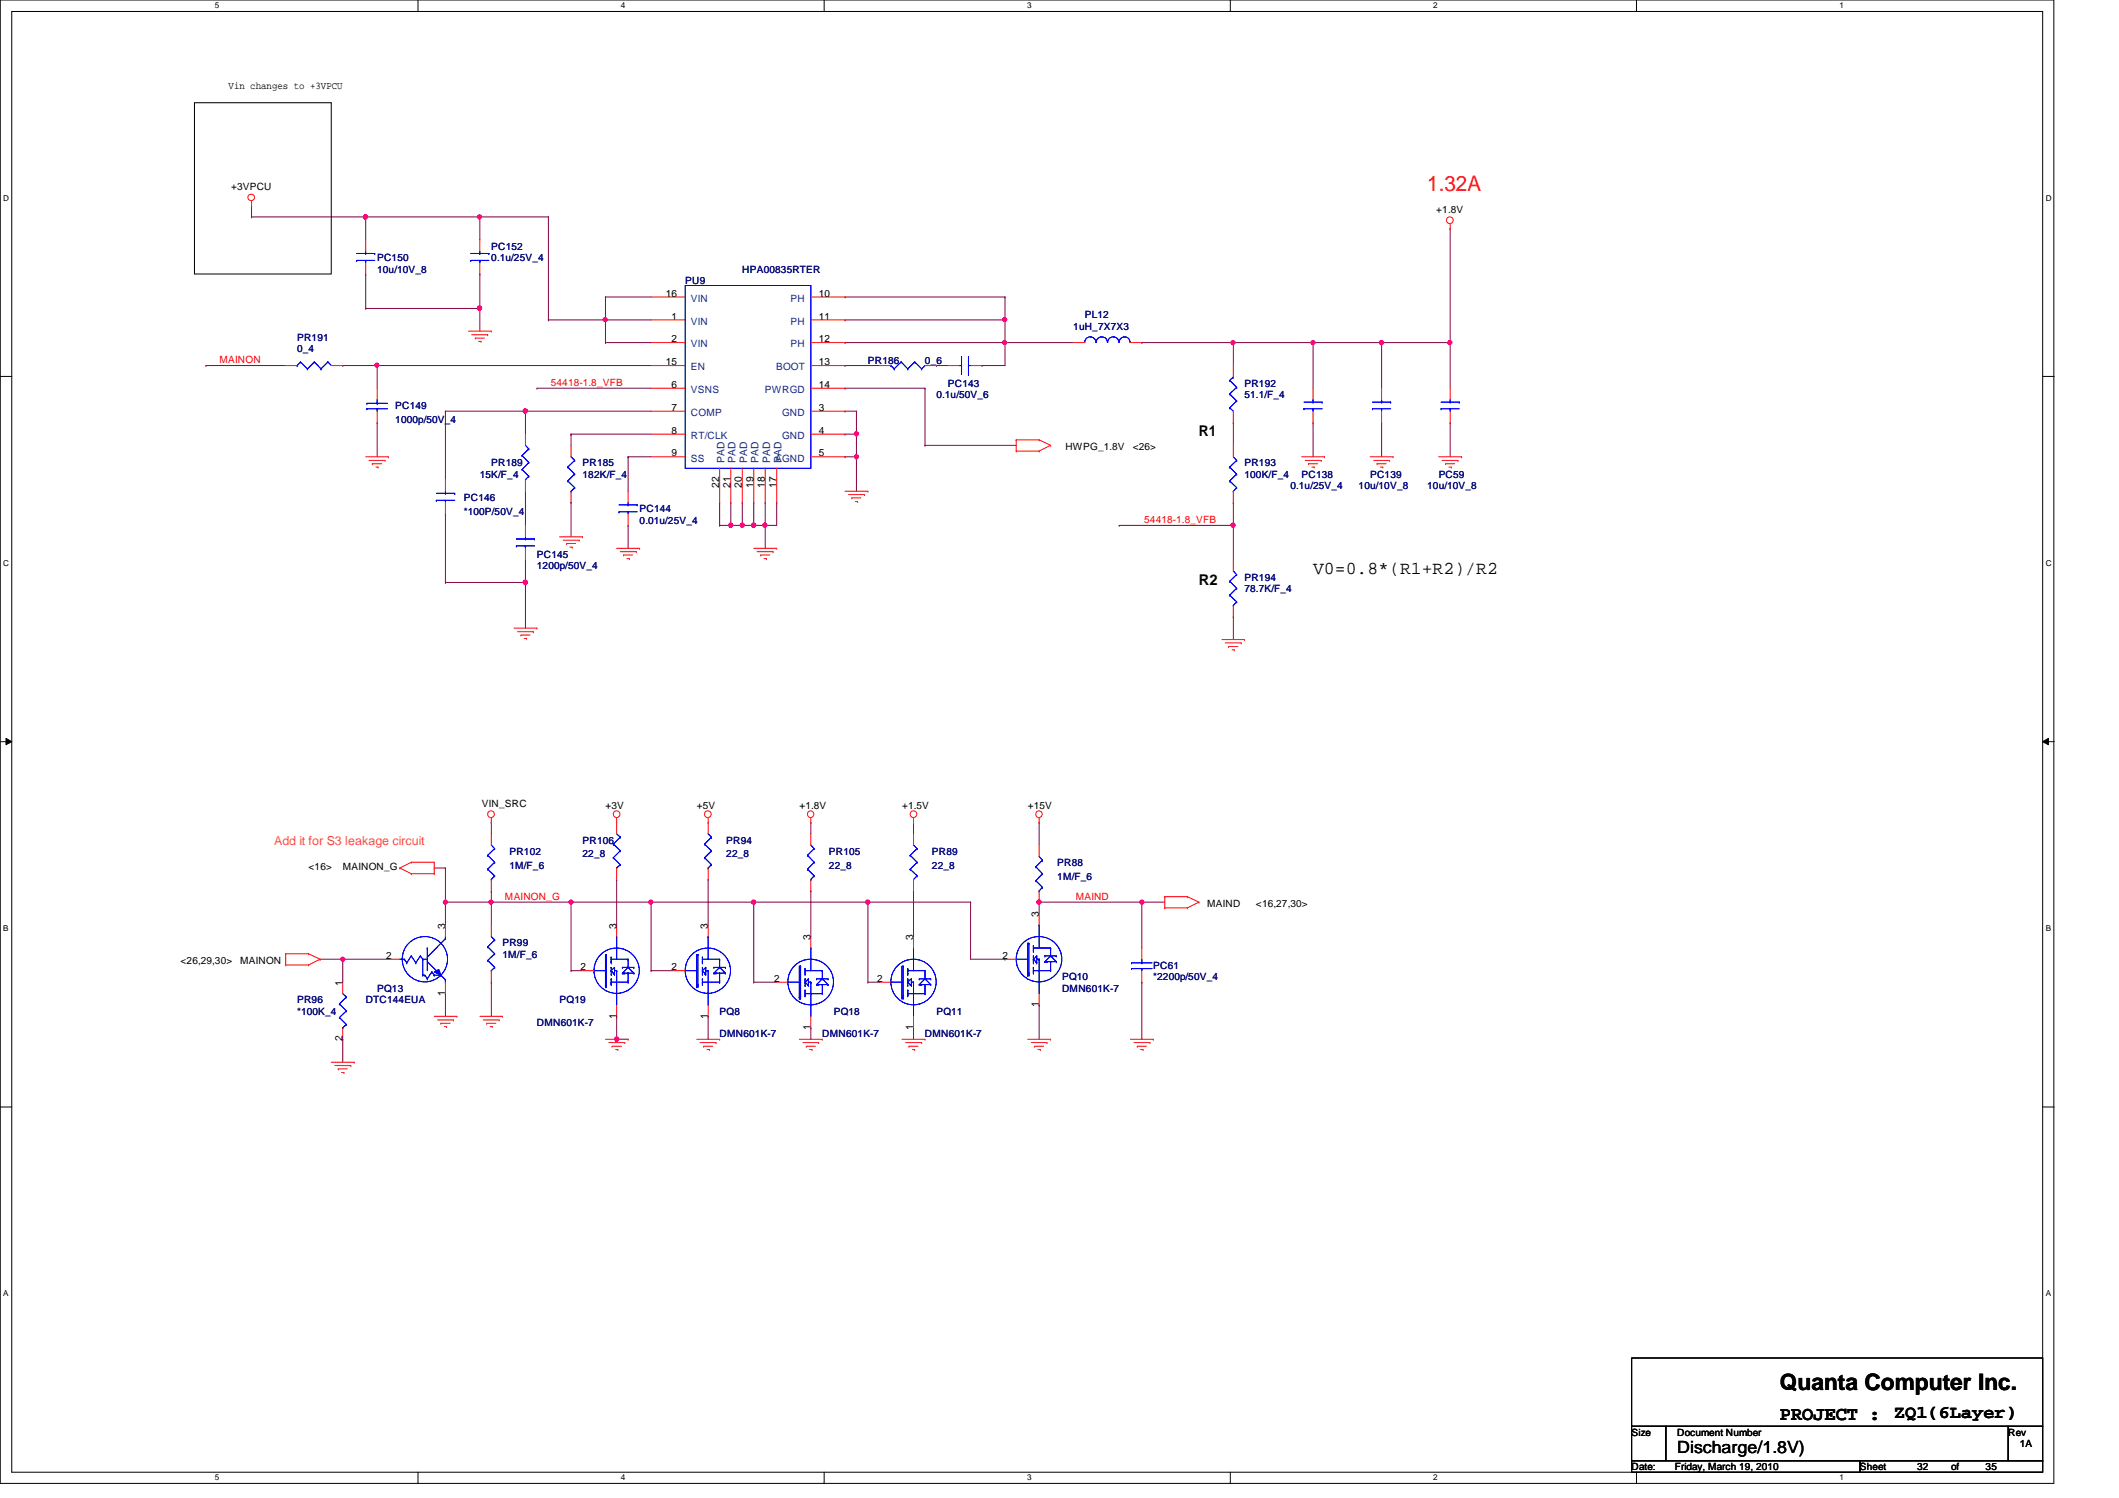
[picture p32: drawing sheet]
<svg xmlns="http://www.w3.org/2000/svg" width="297mm" height="210mm" viewBox="0 0 297 210" stroke-linecap="round" stroke-linejoin="round" font-family="sans-serif">
<defs><g id="words">
<text font-size="3.2" x="249.5" y="194.8">Quanta Computer Inc.</text>
<text font-size="3" fill="#f00" x="200.1" y="26.7">1.32A</text>
<text font-size="2.7" x="249.5" y="199">PROJECT :</text>
<g font-size="2.5">
<text x="184.1" y="80.5">V0=0.8*(R1+R2)/R2</text>
<text x="265.5" y="198.8">ZQ1(6Layer)</text>
</g>
<text font-size="2.4" x="235.1" y="203.7">Discharge/1.8V)</text>
<g font-size="2.1">
<text x="168.1" y="61.1">R1</text>
<text x="168.1" y="81.9">R2</text>
</g>
<text font-size="1.7" fill="#ff8000" x="38.4" y="118.4">Add it for S3 leakage circuit</text>
<g font-size="1.4">
<text x="32" y="12.4">Vin changes to +3VPCU</text>
<text x="32.4" y="26.6">+3VPCU</text>
<text x="201.3" y="29.8">+1.8V</text>
<text x="93.3" y="41.6">16</text>
<text x="114.8" y="41.6">10</text>
<text x="94.1" y="48">2</text>
<text x="94.1" y="44.8">1</text>
<text x="114.8" y="44.8">11</text>
<text x="114.8" y="48">12</text>
<text x="93.3" y="51.2">15</text>
<text x="114.8" y="51.2">13</text>
<text x="94.1" y="54.4">6</text>
<text x="94.1" y="57.6">7</text>
<text x="114.8" y="54.4">14</text>
<text x="114.8" y="57.6">3</text>
<text x="94.1" y="60.8">8</text>
<text x="94.1" y="64">9</text>
<text x="114.8" y="60.8">4</text>
<text x="114.8" y="64">5</text>
<text x="149.3" y="63">HWPG_1.8V</text>
<text x="158.8" y="63">&lt;26&gt;</text>
<text x="100.8" y="68.3" transform="rotate(-90 100.8 68.3)">22</text>
<text x="102.4" y="68.3" transform="rotate(-90 102.4 68.3)">21</text>
<text x="104" y="68.3" transform="rotate(-90 104 68.3)">20</text>
<text x="105.6" y="68.3" transform="rotate(-90 105.6 68.3)">19</text>
<text x="107.2" y="68.3" transform="rotate(-90 107.2 68.3)">18</text>
<text x="108.8" y="68.3" transform="rotate(-90 108.8 68.3)">17</text>
<text x="67.6" y="113.1">VIN_SRC</text>
<text x="84.9" y="113.4">+3V</text>
<text x="97.7" y="113.4">+5V</text>
<text x="112.1" y="113.4">+1.8V</text>
<text x="126.4" y="113.4">+1.5V</text>
<text x="144.1" y="113.4">+15V</text>
<text x="43.3" y="121.9">&lt;16&gt;</text>
<text x="48" y="121.9">MAINON_G</text>
<text x="62.4" y="130.1" transform="rotate(-90 62.4 130.1)">3</text>
<text x="86.4" y="130.1" transform="rotate(-90 86.4 130.1)">3</text>
<text x="99.2" y="130.1" transform="rotate(-90 99.2 130.1)">3</text>
<text x="113.6" y="131.7" transform="rotate(-90 113.6 131.7)">3</text>
<text x="128" y="131.7" transform="rotate(-90 128 131.7)">3</text>
<text x="145.6" y="128.5" transform="rotate(-90 145.6 128.5)">3</text>
<text x="169.2" y="127.1">MAIND</text>
<text x="176.1" y="127.1">&lt;16,27,30&gt;</text>
<text x="25.3" y="135.1">&lt;26,29,30&gt;</text>
<text x="33.7" y="135.1">MAINON</text>
<text x="54.1" y="134.4">2</text>
<text x="81.4" y="136">2</text>
<text x="94.1" y="136">2</text>
<text x="108.5" y="137.6">2</text>
<text x="123" y="137.6">2</text>
<text x="140.5" y="134.4">2</text>
<text x="48" y="138.1" transform="rotate(-90 48 138.1)">1</text>
<text x="62.4" y="139.5" transform="rotate(-90 62.4 139.5)">1</text>
<text x="86.4" y="142.7" transform="rotate(-90 86.4 142.7)">1</text>
<text x="99.2" y="142.7" transform="rotate(-90 99.2 142.7)">1</text>
<text x="145.6" y="141.1" transform="rotate(-90 145.6 141.1)">1</text>
<text x="48" y="145.9" transform="rotate(-90 48 145.9)">2</text>
<text x="113.6" y="144.3" transform="rotate(-90 113.6 144.3)">1</text>
<text x="128" y="144.3" transform="rotate(-90 128 144.3)">1</text>
<text x="228.7" y="201.2">Size</text>
<text x="235.1" y="201.2">Document Number</text>
<text x="281.5" y="201.2">Rev</text>
<text x="283.1" y="202.8">1A</text>
<text x="228.7" y="206">Date:</text>
<text x="234.8" y="206">Friday, March 19, 2010</text>
<text x="260.7" y="206">Sheet</text>
<text x="268.7" y="206">32</text>
<text x="273.5" y="206">of</text>
<text x="278.3" y="206">35</text>
</g>
<g font-size="1.4" fill="#000080">
<text x="68.9" y="35">PC152</text>
<text x="52.9" y="36.6">PC150</text>
<text x="52.9" y="38.2">10u/10V_8</text>
<text x="68.9" y="36.6">0.1u/25V_4</text>
<text x="96.1" y="39.8">PU9</text>
<text x="104.1" y="38.2">HPA00835RTER</text>
<text x="41.7" y="47.8">PR191</text>
<text x="150.4" y="46.2">1uH_7X7X3</text>
<text x="152.1" y="44.6">PL12</text>
<text x="41.7" y="49.4">0_4</text>
<text x="121.7" y="51">PR186</text>
<text x="129.7" y="51">0_6</text>
<text x="55.4" y="57.4">PC149</text>
<text x="55.4" y="59.3">1000p/50V_4</text>
<text x="131.3" y="55.8">0.1u/50V_6</text>
<text x="132.9" y="54.2">PC143</text>
<text x="174.5" y="54.2">PR192</text>
<text x="174.5" y="55.8">51.1/F_4</text>
<text x="68.9" y="65.4">PR189</text>
<text x="81.7" y="65.4">PR185</text>
<text x="174.5" y="65.4">PR193</text>
<text x="65" y="70.2">PC146</text>
<text x="67.3" y="67">15K/F_4</text>
<text x="81.7" y="67">182K/F_4</text>
<text x="89.7" y="71.8">PC144</text>
<text x="174.5" y="67">100K/F_4</text>
<text x="180.9" y="68.6">0.1u/25V_4</text>
<text x="182.5" y="67">PC138</text>
<text x="190.5" y="68.6">10u/10V_8</text>
<text x="192.1" y="67">PC139</text>
<text x="200.1" y="68.6">10u/10V_8</text>
<text x="201.7" y="67">PC59</text>
<text x="65" y="72.1">*100P/50V_4</text>
<text x="89.7" y="73.4">0.01u/25V_4</text>
<text x="75.3" y="78.2">PC145</text>
<text x="75.3" y="79.8">1200p/50V_4</text>
<text x="174.5" y="81.4">PR194</text>
<text x="174.5" y="83">78.7K/F_4</text>
<text x="71.4" y="119.8">PR102</text>
<text x="81.7" y="118.2">PR106</text>
<text x="101.8" y="118.2">PR94</text>
<text x="116.2" y="119.8">PR105</text>
<text x="130.6" y="119.8">PR89</text>
<text x="71.4" y="121.7">1M/F_6</text>
<text x="81.7" y="120.1">22_8</text>
<text x="101.8" y="120.1">22_8</text>
<text x="116.2" y="121.7">22_8</text>
<text x="130.6" y="121.7">22_8</text>
<text x="148.2" y="121.4">PR88</text>
<text x="148.2" y="123.3">1M/F_6</text>
<text x="70.4" y="132.6">PR99</text>
<text x="70.4" y="134.2">1M/F_6</text>
<text x="148.9" y="137.4">PQ10</text>
<text x="161.7" y="135.8">PC61</text>
<text x="161.7" y="137.4">*2200p/50V_4</text>
<text x="41.7" y="140.6">PR96</text>
<text x="41.7" y="142.2">*100K_4</text>
<text x="51.3" y="140.6">DTC144EUA</text>
<text x="52.9" y="139">PQ13</text>
<text x="75.3" y="143.8">DMN601K-7</text>
<text x="78.4" y="140.6">PQ19</text>
<text x="100.9" y="142.2">PQ8</text>
<text x="116.9" y="142.2">PQ18</text>
<text x="131.3" y="142.2">PQ11</text>
<text x="148.9" y="139">DMN601K-7</text>
<text x="100.9" y="145.4">DMN601K-7</text>
<text x="115.3" y="145.4">DMN601K-7</text>
<text x="129.7" y="145.4">DMN601K-7</text>
</g>
<g font-size="1.4" fill="#004080">
<text x="96.9" y="42.3">VIN</text>
<text x="96.9" y="45.5">VIN</text>
<text x="110.8" y="45.5">PH</text>
<text x="110.8" y="42.3">PH</text>
<text x="96.9" y="48.7">VIN</text>
<text x="96.9" y="51.9">EN</text>
<text x="108.8" y="51.9">BOOT</text>
<text x="110.8" y="48.7">PH</text>
<text x="96.9" y="55.1">VSNS</text>
<text x="96.9" y="58.3">COMP</text>
<text x="107.2" y="55.1">PWRGD</text>
<text x="109.6" y="58.3">GND</text>
<text x="96.9" y="61.5">RT/CLK</text>
<text x="96.9" y="64.7">SS</text>
<text x="101.6" y="64.8" transform="rotate(-90 101.6 64.8)">PAD</text>
<text x="103.1" y="64.8" transform="rotate(-90 103.1 64.8)">PAD</text>
<text x="104.7" y="64.8" transform="rotate(-90 104.7 64.8)">PAD</text>
<text x="106.3" y="64.8" transform="rotate(-90 106.3 64.8)">PAD</text>
<text x="107.9" y="64.8" transform="rotate(-90 107.9 64.8)">PAD</text>
<text x="108.7" y="64.7">AGND</text>
<text x="109.6" y="64.8" transform="rotate(-90 109.6 64.8)">PAD</text>
<text x="109.6" y="61.5">GND</text>
</g>
<g font-size="1.4" fill="#f00">
<text x="30.8" y="50.9">MAINON</text>
<text x="77.2" y="54.1">54418-1.8_VFB</text>
<text x="160.4" y="73.3">54418-1.8_VFB</text>
<text x="70.8" y="126.1">MAINON_G</text>
<text x="150.8" y="126.1">MAIND</text>
</g>
<g font-size="1.1">
<text x="30.1" y="1.1">5</text>
<text x="87" y="1.1">4</text>
<text x="144" y="1.1">3</text>
<text x="200.9" y="1.1">2</text>
<text x="257.8" y="1.1">1</text>
<text x=".5" y="28.2">D</text>
<text x="286.8" y="28.2">D</text>
<text x=".5" y="79.3">C</text>
<text x="286.8" y="79.3">C</text>
<text x=".5" y="130.5">B</text>
<text x="286.8" y="130.5">B</text>
<text x=".5" y="181.7">A</text>
<text x="286.8" y="181.7">A</text>
<text x="30.1" y="207.4">5</text>
<text x="87" y="207.4">4</text>
<text x="144" y="207.4">3</text>
<text x="200.9" y="207.4">2</text>
<text x="257.8" y="207.4">1</text>
</g>
</g></defs>
<path d="M0 0h287.9v207.9h-287.9zM1.6 1.6h284.7v204.7h-284.7z" fill="none" stroke="#000" stroke-width=".14"/>
<g fill="#fff">
<path d="M30.1 .2h.6v1.2h-.6z"/>
<path d="M30.1 206.5h.6v1.1h-.6z"/>
</g>
<path d="M58.6 0v1.6M58.6 206.3v1.6" fill="none" stroke="#000" stroke-width=".14"/>
<g fill="#fff">
<path d="M87 .2h.6v1.2h-.6z"/>
<path d="M87 206.5h.6v1.1h-.6z"/>
</g>
<path d="M115.5 0v1.6M115.5 206.3v1.6" fill="none" stroke="#000" stroke-width=".14"/>
<g fill="#fff">
<path d="M144 .2h.6v1.2h-.6z"/>
<path d="M144 206.5h.6v1.1h-.6z"/>
</g>
<path d="M172.5 0v1.6M172.5 206.3v1.6" fill="none" stroke="#000" stroke-width=".14"/>
<g fill="#fff">
<path d="M200.9 .2h.6v1.2h-.6z"/>
<path d="M200.9 206.5h.6v1.1h-.6z"/>
</g>
<path d="M229.4 0v1.6M229.4 206.3v1.6" fill="none" stroke="#000" stroke-width=".14"/>
<g fill="#fff">
<path d="M257.8 .2h.6v1.2h-.6z"/>
<path d="M257.8 206.5h.6v1.1h-.6z"/>
<path d="M.5 27.2h.7v1.2h-.7z"/>
<path d="M286.8 27.2h.7v1.2h-.7z"/>
<path d="M.5 78.3h.7v1.2h-.7z"/>
<path d="M286.8 78.3h.7v1.2h-.7z"/>
</g>
<path d="M0 52.7h1.6M286.3 52.7h1.6" fill="none" stroke="#000" stroke-width=".14"/>
<g fill="#fff">
<path d="M.5 129.5h.7v1.2h-.7z"/>
<path d="M286.8 129.5h.7v1.2h-.7z"/>
</g>
<path d="M0 103.9h1.6M.8 103.5l.8 .4-.8 .5zM286.3 103.9l.8-.4v.9zM286.3 103.9h1.6" fill="none" stroke="#000" stroke-width=".14"/>
<path d="M.8 103.5l.8 .4-.8 .5zM286.3 103.9l.8-.4v.9z" fill="#000"/>
<g fill="#fff">
<path d="M.5 180.7h.7v1.2h-.7z"/>
<path d="M286.8 180.7h.7v1.2h-.7z"/>
</g>
<path d="M0 155.1h1.6M286.3 155.1h1.6" fill="none" stroke="#000" stroke-width=".14"/>
<path d="M86.4 142.4h.1M86.4 142.4v3.2" fill="none" stroke="#800040" stroke-width=".14"/>
<circle cx="86.4" cy="145.6" r=".31" fill="#f0f"/>
<circle cx="86.4" cy="145.6" r=".31" fill="none" stroke="#f0f" stroke-width=".14"/>
<path d="M80 126.4h.1M80 126.4v9.6M86.4 123.2h.1M86.4 123.2v6.4M91.3 136h.1M91.3 136h3.1M99.3 123.2h.1M99.3 123.2v6.4M99.3 142.4h.1M99.3 142.4v3.2" fill="none" stroke="#800040" stroke-width=".14"/>
<circle cx="80.1" cy="126.4" r=".3" fill="#f0f"/>
<circle cx="80.1" cy="126.4" r=".3" fill="none" stroke="#f0f" stroke-width=".14"/>
<path d="M68.9 126.4h.1M68.9 126.4h11.1" fill="none" stroke="#800040" stroke-width=".14"/>
<circle cx="68.8" cy="126.4" r=".3" fill="#f0f"/>
<circle cx="68.8" cy="126.4" r=".3" fill="none" stroke="#f0f" stroke-width=".14"/>
<path d="M80 126.4h.1M80 126.4h11.3M91.3 126.4h.1M91.3 126.4v9.6" fill="none" stroke="#800040" stroke-width=".14"/>
<circle cx="91.2" cy="126.4" r=".3" fill="#f0f"/>
<circle cx="91.2" cy="126.4" r=".3" fill="none" stroke="#f0f" stroke-width=".14"/>
<g fill="none" stroke="#800040" stroke-width=".14">
<path d="M68.9 115.2h.1M68.9 115.2v1.6M48 134.4h.1M48 134.4h6.4M62.4 126.4h.1M62.4 139.2h.1M62.4 126.4h6.5M62.4 126.4v3.2M62.4 139.2v3.2M68.9 124.8h.1M68.9 137.6h.1M68.9 126.4h.1"/>
<path d="M68.9 124.8v4.8M68.9 137.6v4.8"/>
</g>
<circle cx="62.4" cy="126.4" r=".3" fill="#f0f"/>
<circle cx="62.4" cy="126.4" r=".3" fill="none" stroke="#f0f" stroke-width=".14"/>
<path d="M128.1 115.2h.1M128.1 115.2v1.6M105.7 126.4h.1M105.7 126.4h16M121.7 137.6h.1M121.7 126.4h.1M121.7 137.6h1.6M121.7 126.4v11.2M128.1 144h.1M128.1 144v1.6" fill="none" stroke="#800040" stroke-width=".14"/>
<circle cx="105.6" cy="126.4" r=".31" fill="#f0f"/>
<circle cx="105.6" cy="126.4" r=".31" fill="none" stroke="#f0f" stroke-width=".14"/>
<path d="M48 134.4h.1M48 134.4v3.2M48 145.6h.1M48 145.6v3.2" fill="none" stroke="#800040" stroke-width=".14"/>
<circle cx="48" cy="134.4" r=".3" fill="#f0f"/>
<circle cx="48" cy="134.4" r=".3" fill="none" stroke="#f0f" stroke-width=".14"/>
<g fill="none" stroke="#800040" stroke-width=".14">
<path d="M145.7 115.2h.1M145.7 115.2v3.2M44.9 134.4h.1M44.9 134.4h3.1M145.7 126.4h.1M145.7 126.4v1.6M160.1 126.4h.1M160.1 137.6h.1M160.1 126.4h3.2M160.1 126.4v6.4M160.1 137.6v8M145.7 140.8h.1"/>
<path d="M145.7 140.8v4.8"/>
</g>
<circle cx="160.1" cy="126.4" r=".3" fill="#f0f"/>
<circle cx="160.1" cy="126.4" r=".3" fill="none" stroke="#f0f" stroke-width=".14"/>
<path d="M145.7 126.4h.1M145.7 126.4h14.4" fill="none" stroke="#800040" stroke-width=".14"/>
<circle cx="145.7" cy="126.4" r=".31" fill="#f0f"/>
<circle cx="145.7" cy="126.4" r=".31" fill="none" stroke="#f0f" stroke-width=".14"/>
<path d="M60.9 121.6h.1M60.9 121.6h1.5M121.7 126.4h.1M121.7 126.4h14.4M136.1 126.4h.1M136.1 126.4v8" fill="none" stroke="#800040" stroke-width=".14"/>
<circle cx="121.6" cy="126.4" r=".31" fill="#f0f"/>
<circle cx="121.6" cy="126.4" r=".31" fill="none" stroke="#f0f" stroke-width=".14"/>
<path d="M118.4 51.2h.1M118.4 44.8h.1M118.4 51.2h4.9M118.4 44.8h22.5M129.7 62.4h.1M129.7 62.4h12.7M62.4 121.6h.1M62.4 121.6v4.8" fill="none" stroke="#800040" stroke-width=".14"/>
<circle cx="140.8" cy="44.8" r=".3" fill="#f0f"/>
<circle cx="140.8" cy="44.8" r=".3" fill="none" stroke="#f0f" stroke-width=".14"/>
<path d="M140.9 44.8h.1M140.9 44.8v3.2M160.1 48h.1M160.1 48h12.8M172.9 59.2h.1M172.9 48h.1M172.9 48v3.2M172.9 59.2v3.2" fill="none" stroke="#800040" stroke-width=".14"/>
<circle cx="172.8" cy="48" r=".3" fill="#f0f"/>
<circle cx="172.8" cy="48" r=".3" fill="none" stroke="#f0f" stroke-width=".14"/>
<path d="M156.9 73.6h.1M156.9 73.6h16" fill="none" stroke="#800040" stroke-width=".14"/>
<circle cx="172.8" cy="73.6" r=".31" fill="#f0f"/>
<circle cx="172.8" cy="73.6" r=".31" fill="none" stroke="#f0f" stroke-width=".14"/>
<path d="M203.3 32h.1M203.3 32v16M51.3 43.2h.1M51.3 43.2h16M172.9 70.4h.1M172.9 70.4v3.2" fill="none" stroke="#800040" stroke-width=".14"/>
<circle cx="67.2" cy="43.2" r=".3" fill="#f0f"/>
<circle cx="67.2" cy="43.2" r=".3" fill="none" stroke="#f0f" stroke-width=".14"/>
<path d="M193.7 48h.1M193.7 48h9.6" fill="none" stroke="#800040" stroke-width=".14"/>
<circle cx="203.2" cy="48" r=".3" fill="#f0f"/>
<circle cx="203.2" cy="48" r=".3" fill="none" stroke="#f0f" stroke-width=".14"/>
<circle cx="193.7" cy="48" r=".31" fill="#f0f"/>
<circle cx="193.7" cy="48" r=".31" fill="none" stroke="#f0f" stroke-width=".14"/>
<path d="M62.4 57.6h.1M62.4 57.6h11.3M62.4 57.6v9.6M140.9 48h.1M140.9 48h9.5M62.4 72h.1M62.4 72v9.6M62.4 81.6h.1M62.4 81.6h11.3M73.7 81.6h.1M73.7 81.6v6.4" fill="none" stroke="#800040" stroke-width=".14"/>
<circle cx="73.6" cy="81.6" r=".32" fill="#f0f"/>
<circle cx="73.6" cy="81.6" r=".32" fill="none" stroke="#f0f" stroke-width=".14"/>
<path d="M129.7 54.4h.1M129.7 54.4v8M131.3 51.2h.1M131.3 51.2h1.6M137.7 51.2h.1M140.9 48h.1M140.9 48v3.2h-3.2M73.7 78.4h.1M73.7 78.4v3.2M120.1 64h.1M120.1 64v4.8" fill="none" stroke="#800040" stroke-width=".14"/>
<circle cx="120.1" cy="64" r=".3" fill="#f0f"/>
<circle cx="120.1" cy="64" r=".3" fill="none" stroke="#f0f" stroke-width=".14"/>
<path d="M118.4 57.6h.1M118.4 57.6h1.7M120.1 57.6h.1M120.1 57.6v6.4h-1.7M118.4 60.8h.1M118.4 64h.1M118.4 60.8h1.7M120.1 60.8h.1" fill="none" stroke="#800040" stroke-width=".14"/>
<circle cx="120.1" cy="60.8" r=".3" fill="#f0f"/>
<circle cx="120.1" cy="60.8" r=".3" fill="none" stroke="#f0f" stroke-width=".14"/>
<path d="M51.3 30.4h.1M51.3 30.4v3.2" fill="none" stroke="#800040" stroke-width=".14"/>
<circle cx="51.2" cy="30.4" r=".3" fill="#f0f"/>
<circle cx="51.2" cy="30.4" r=".3" fill="none" stroke="#f0f" stroke-width=".14"/>
<path d="M107.3 73.6h.1M107.3 73.6v3.2" fill="none" stroke="#800040" stroke-width=".14"/>
<circle cx="107.2" cy="73.6" r=".31" fill="#f0f"/>
<circle cx="107.2" cy="73.6" r=".31" fill="none" stroke="#f0f" stroke-width=".14"/>
<path d="M118.4 41.6h.1M118.4 48h.1M118.4 41.6h22.5M118.4 48h22.5" fill="none" stroke="#800040" stroke-width=".14"/>
<circle cx="140.8" cy="48" r=".3" fill="#f0f"/>
<circle cx="140.8" cy="48" r=".3" fill="none" stroke="#f0f" stroke-width=".14"/>
<g fill="none" stroke="#800040" stroke-width=".14">
<path d="M73.7 57.6h.1M73.7 57.6h17.6M75.3 54.4h.1M75.3 54.4h16M118.4 54.4h.1M118.4 54.4h11.3M73.7 68.8h.1M73.7 68.8v4.8M80 60.8h.1M80 70.4h.1M80 60.8h11.3M80 60.8v1.6"/>
<path d="M80 70.4v4.8M88 73.6h.1M88 64h.1M88 64v4.8M88 73.6v3.2M88 64h3.3"/>
</g>
<circle cx="73.6" cy="57.6" r=".32" fill="#f0f"/>
<circle cx="73.6" cy="57.6" r=".32" fill="none" stroke="#f0f" stroke-width=".14"/>
<path d="M52.9 51.2h.1M52.9 51.2h38.4M73.7 57.6h.1M73.7 57.6v3.2" fill="none" stroke="#800040" stroke-width=".14"/>
<circle cx="52.8" cy="51.2" r=".3" fill="#f0f"/>
<circle cx="52.8" cy="51.2" r=".3" fill="none" stroke="#f0f" stroke-width=".14"/>
<path d="M67.3 30.4h.1M67.3 30.4h9.6M67.3 43.2h.1M67.3 43.2v3.2" fill="none" stroke="#800040" stroke-width=".14"/>
<circle cx="67.2" cy="43.2" r=".3" fill="#f0f"/>
<circle cx="67.2" cy="43.2" r=".3" fill="none" stroke="#f0f" stroke-width=".14"/>
<path d="M51.3 38.4h.1M51.3 30.4h.1M51.3 38.4v4.8M51.3 30.4h16M67.3 30.4h.1M67.3 30.4v3.2" fill="none" stroke="#800040" stroke-width=".14"/>
<circle cx="67.2" cy="30.4" r=".3" fill="#f0f"/>
<circle cx="67.2" cy="30.4" r=".3" fill="none" stroke="#f0f" stroke-width=".14"/>
<path d="M67.3 38.4h.1M67.3 38.4v4.8M84.9 44.8h.1M84.9 44.8h6.4" fill="none" stroke="#800040" stroke-width=".14"/>
<circle cx="84.8" cy="44.8" r=".3" fill="#f0f"/>
<circle cx="84.8" cy="44.8" r=".3" fill="none" stroke="#f0f" stroke-width=".14"/>
<g fill="none" stroke="#800040" stroke-width=".14">
<path d="M35.3 28.8h.1M35.3 28.8v1.6M76.9 30.4h.1M76.9 30.4v14.4M28.9 51.2h.1M28.9 51.2h11.1M48 51.2h.1M48 51.2h4.9M52.9 59.2h.1M52.9 51.2h.1M52.9 51.2v3.2M52.9 59.2v4.8"/>
<path d="M76.9 44.8h.1M76.9 44.8h8M84.9 48h.1M84.9 44.8h.1M84.9 41.6h.1M84.9 48h6.4M84.9 41.6v6.4M84.9 41.6h6.4M184.1 59.2h.1M184.1 48h.1M184.1 48h9.6M184.1 59.2v4.8"/>
<path d="M193.7 59.2h.1M193.7 48h.1M193.7 48v6.4M193.7 59.2v4.8M203.3 59.2h.1M203.3 48h.1M203.3 48v6.4M203.3 59.2v4.8M172.9 73.6h.1M172.9 73.6v4.8M172.9 86.4h.1M172.9 86.4v3.2"/>
</g>
<circle cx="184.1" cy="48" r=".3" fill="#f0f"/>
<circle cx="184.1" cy="48" r=".3" fill="none" stroke="#f0f" stroke-width=".14"/>
<path d="M35.3 30.4h.1M35.3 30.4h16M172.9 48h.1M172.9 48h11.2M184.1 48h.1M184.1 48v6.4" fill="none" stroke="#800040" stroke-width=".14"/>
<circle cx="51.2" cy="30.4" r=".3" fill="#f0f"/>
<circle cx="51.2" cy="30.4" r=".3" fill="none" stroke="#f0f" stroke-width=".14"/>
<g fill="none" stroke="#800040" stroke-width=".14">
<path d="M140.9 41.6h.1M140.9 41.6v3.2M100.9 70.4h.1M100.9 70.4v3.2M102.4 70.4h.1M102.4 70.4v3.2M104.1 70.4h.1M104.1 70.4v3.2M108.9 70.4h.1M108.9 70.4v3.2M113.7 115.2h.1M113.7 115.2v1.6"/>
<path d="M80 136h.1M80 136h1.7M91.3 126.4h.1M91.3 126.4h14.4M105.7 137.6h.1M105.7 126.4h.1M105.7 137.6h3.2M105.7 126.4v11.2M113.7 124.8h.1M113.7 124.8v6.4M128.1 124.8h.1M128.1 124.8v6.4"/>
<path d="M113.7 144h.1M113.7 144v1.6"/>
</g>
<circle cx="104" cy="73.6" r=".31" fill="#f0f"/>
<circle cx="104" cy="73.6" r=".31" fill="none" stroke="#f0f" stroke-width=".14"/>
<path d="M105.7 70.4h.1M105.7 70.4v3.2" fill="none" stroke="#800040" stroke-width=".14"/>
<circle cx="105.6" cy="73.6" r=".32" fill="#f0f"/>
<circle cx="105.6" cy="73.6" r=".32" fill="none" stroke="#f0f" stroke-width=".14"/>
<path d="M100.9 73.6h.1M100.9 73.6h8M102.4 73.6h.1M104.1 73.6h.1M105.7 73.6h.1M107.3 70.4h.1M107.3 73.6h.1M107.3 70.4v3.2" fill="none" stroke="#800040" stroke-width=".14"/>
<circle cx="102.4" cy="73.6" r=".31" fill="#f0f"/>
<circle cx="102.4" cy="73.6" r=".31" fill="none" stroke="#f0f" stroke-width=".14"/>
<path d="M136.1 134.4h4.8M140.9 134.4h.1M86.4 145.6h.1M86.4 145.6h1.6" fill="none" stroke="#800040" stroke-width=".14"/>
<g fill="none" stroke="#f00" stroke-width=".14">
<path d="M35.3 28.8h.1M35.3 28.2v.6M203.3 32h.1M203.3 31.4v.6M65.7 46.4h3.2M66.1 46.9h2.3M66.6 47.4h.1M66.6 47.4h1.3M67.1 47.8h.3M67.4 47.8h.1M68.4 46.9h.1M68.9 46.4h.1"/>
<path d="M91.3 54.4h4.8M91.3 41.6h4.8M91.3 48h4.8M91.3 51.2h4.8M91.3 44.8h4.8M91.3 57.6h4.8M113.7 54.4h4.7M113.7 41.6h4.7M113.7 48h4.7M113.7 51.2h4.7M113.7 44.8h4.7M113.7 57.6h4.7"/>
<path d="M123.3 51.2h1.6M129.7 51.2h1.6M184.1 54.4v1.6M184.1 57.6v1.6M51.3 64h3.1M51.7 64.5h2.3M52.2 65h.1M52.2 65h1.3M52.7 65.4h.3M53 65.4h.1M54 64.5h.1M54.4 64h.1"/>
<path d="M78.4 75.2h3.3M78.9 75.7h2.3M79.4 76.2h.1M79.4 76.2h1.3M79.9 76.7h.3M80.2 76.7h.1M81.2 75.7h.1M81.7 75.2h.1M86.4 76.8h3.3M86.9 77.3h2.3M87.4 77.8h.1M87.4 77.8h1.3"/>
<path d="M87.9 78.3h.3M88.2 78.3h.1M89.2 77.3h.1M89.7 76.8h.1M91.3 64h4.8M91.3 60.8h4.8M100.9 65.6v4.8M102.4 65.6v4.8M104.1 65.6v4.8M105.7 76.8h3.2M105.7 65.6v4.8M106.1 77.3h2.3"/>
<path d="M106.6 77.8h.1M106.6 77.8h1.3M107.1 78.3h.3M107.3 65.6v4.8M107.4 78.3h.1M108.4 77.3h.1M108.9 76.8h.1M108.9 65.6v4.8M113.7 64h4.7M113.7 60.8h4.7M118.4 68.8h3.3M119 69.3h2.2"/>
<path d="M119.4 69.8h.1M119.4 69.8h1.3M119.9 70.3h.3M120.2 70.3h.1M121.2 69.3h.1M121.7 68.8h.1M142.4 61.6h.1M142.4 63.2h.1M142.4 61.6h3.3M142.4 61.6v1.6M142.4 63.2h3.3M145.7 61.6h.1"/>
<path d="M145.7 63.2h.1M145.7 61.6l1.6 .8M147.3 62.4h.1M147.3 62.4l-1.6 .8M172.9 78.4v1.6M182.5 64h3.2M183 64.5h2.2M183.4 65h.1M183.4 65h1.3M183.9 65.4h.3M184.2 65.4h.1M185.2 64.5h.1"/>
<path d="M185.7 64h.1M192.1 64h3.2M192.6 64.5h2.2M193 65h.1M193 65h1.3M193.5 65.4h.3M193.8 65.4h.1M194.8 64.5h.1M195.3 64h.1M201.7 64h3.2M202.1 64.5h2.3M202.6 65h.1"/>
<path d="M202.6 65h1.3M203.1 65.4h.4M203.5 65.4h.1M204.4 64.5h.1M204.9 64h.1M72 88h3.3M72.6 88.5h2.2M73 89h.1M73 89h1.3M73.5 89.5h.3M73.8 89.5h.1M74.8 88.5h.1"/>
<path d="M75.3 88h.1M171.3 89.6h3.2M171.7 90.1h2.3M172.2 90.6h.1M172.2 90.6h1.3M172.7 91.1h.3M172.9 84.8v1.6M173 91.1h.1M174 90.1h.1M174.5 89.6h.1M68.9 115.2h.1M68.9 114.6v.6"/>
<path d="M86.4 115.2h.1M86.4 114.6v.6M99.3 115.2h.1M99.3 114.6v.6M113.7 115.2h.1M113.7 114.6v.6M128.1 115.2h.1M128.1 114.6v.6M145.7 115.2h.1M145.7 114.6v.6M40 135.2h.1M40 133.6h.1"/>
<path d="M40 133.6h3.3M40 135.2h3.3M40 133.6v1.6M43.3 133.6h.1M43.3 135.2h.1M43.3 133.6l1.6 .8M44.9 134.4h.1M44.9 134.4l-1.6 .8M56 121.6h.1M56 121.6l1.7 .8M57.7 120.8h.1M57.7 122.4h.1"/>
<path d="M57.7 120.8h3.2M57.7 120.8l-1.7 .8M57.7 122.4h3.2M60.9 122.4h.1M60.9 120.8h.1M60.9 120.8v1.6M94.4 136h1.7M99.3 129.6v1.6M108.9 137.6h1.5M113.7 131.2v1.6M163.3 127.2h.1M163.3 125.6h.1"/>
<path d="M163.3 125.6h3.2M163.3 127.2h3.2M163.3 125.6v1.6M166.5 125.6h.1M166.5 127.2h.1M166.5 125.6l1.6 .8M168.1 126.4h.1M168.1 126.4l-1.6 .8M46.4 148.8h3.3M46.9 149.3h2.3M47.4 149.8h.1M47.4 149.8h1.3"/>
<path d="M47.9 150.3h.3M48.2 150.3h.1M49.2 149.3h.1M49.7 148.8h.1M60.9 142.4h3.1M61.3 142.9h2.3M61.8 143.4h.1M61.8 143.4h1.3M62.3 143.8h.3M62.6 143.8h.1M63.6 142.9h.1M64 142.4h.1"/>
<path d="M67.3 142.4h3.1M67.7 142.9h2.3M68.2 143.4h.1M68.2 143.4h1.3M68.7 143.8h.3M69 143.8h.1M70 142.9h.1M70.4 142.4h.1M84.9 145.6h3.1M85.3 146.1h2.3M85.8 146.6h.1M85.8 146.6h1.3"/>
<path d="M86.3 147.1h.3M86.6 147.1h.1M87.6 146.1h.1M88 145.6h.1M97.7 145.6h3.2M98.1 146.1h2.3M98.6 146.6h.1M98.6 146.6h1.3M99.1 147.1h.3M99.3 140.8v1.6M99.4 147.1h.1M100.4 146.1h.1"/>
<path d="M100.9 145.6h.1M112.1 145.6h3.2M112.6 146.1h2.2M113 146.6h.1M113 146.6h1.3M113.5 147.1h.3M113.7 142.4v1.6M113.8 147.1h.1M114.8 146.1h.1M115.3 145.6h.1M126.4 145.6h3.3M127 146.1h2.2"/>
<path d="M127.4 146.6h.1M127.4 146.6h1.3M127.9 147.1h.3M128.2 147.1h.1M129.2 146.1h.1M129.7 145.6h.1M144.1 145.6h3.2M144.6 146.1h2.2M145 146.6h.1M145 146.6h1.3M145.5 147.1h.3M145.8 147.1h.1"/>
<path d="M146.8 146.1h.1M147.3 145.6h.1M158.5 145.6h3.2M159 146.1h2.2M159.4 146.6h.1M159.4 146.6h1.3M159.9 147.1h.3M160.2 147.1h.1M161.2 146.1h.1M161.7 145.6h.1"/>
<circle cx="35.2" cy="27.7" r=".46"/>
<circle cx="203.2" cy="30.9" r=".47"/>
<circle cx="68.8" cy="114.1" r=".47"/>
<circle cx="86.4" cy="114.1" r=".47"/>
<circle cx="99.2" cy="114.1" r=".47"/>
<circle cx="113.6" cy="114.1" r=".46"/>
<circle cx="128" cy="114.1" r=".47"/>
<circle cx="145.6" cy="114.1" r=".46"/>
</g>
<path d="M27.3 14.4h19.1v24h-19.1zM228.7 190.3h57.6v9.6h-57.6zM228.7 199.9h4.8v4.8h-4.8zM233.5 199.9h48v4.8h-48zM281.5 199.9h4.8v4.8h-4.8zM228.7 204.7h32v1.6h-32zM260.7 204.7h25.6v1.6h-25.6z" fill="none" stroke="#000" stroke-width=".14"/>
<g fill="none" stroke="#00f" stroke-width=".14">
<path d="M96.1 40h17.6v25.6h-17.6zM124.9 51.2h.1M124.9 51.2l.4 .5M125.3 51.7h.1M126.3 50.7h.1M126.3 50.7l1 1M126.3 50.7l-1 1M127.3 51.7h.1M128.2 50.7h.1M128.2 50.7l1 1M128.2 50.7l-.9 1M129.2 51.7h.1"/>
<path d="M129.7 51.2l-.5 .5M182.8 57.3h.1M182.8 56.3h2.5M182.8 57.3h2.5M184.1 57.3h.1M184.1 56.3h.1M184.1 56v.3M184.1 57.3v.3M185.3 56.3h.1M172.4 81.4h.1M172.4 83.4h.1M172.4 81.4l1 1"/>
<path d="M172.4 83.4l1 .9M172.9 84.8h.1M172.9 80l.5 .5M173.4 80.5h.1M173.4 82.4h.1M173.4 84.3h.1M173.4 80.5l-1 .9M173.4 82.4l-1 1M173.4 84.3l-.5 .5M96.1 136h1.6M97.7 138.1h.1M97.7 136h.1"/>
<path d="M97.7 138.3h.1M97.8 133.8h.1M97.8 138h.1M97.8 138.3h.1M97.8 133.8h-.1v4.5M97.8 133.8v4.5M98.5 134.4h.1M98.5 136h.1M98.5 135.6h.1M98.5 136.5h.1M98.5 137.2h.1M98.5 137.8h.1"/>
<path d="M98.5 134.1h.1M98.5 134.7h.1M98.5 134.9h.1M98.5 137.6h.1M98.5 138h.1M98.5 137.6h2.4M98.5 134.4h2.4M98.5 136l.3 .4M98.5 134.1v.8M98.5 135.6v.9M98.5 137.2v.8M98.8 136.4h.1"/>
<path d="M98.8 136.4l.1 .1M98.9 136.5h.1M98.9 135.6h.1M98.9 136h.1M98.9 136h.4M98.9 135.6l-.4 .4M98.9 135.6v.9M99.3 136h.1M99.3 131.2h.1M99.3 131.2v3.2M99.3 136v4.8M100.1 136.4h.1"/>
<path d="M100.1 135.6h.1M100.1 136.4h1.6M100.1 135.6h1.6M100.2 136.4h.1M100.4 136.4h.1M100.9 136.4h.1M100.9 134.4h.1M100.9 135.6h.1M100.9 137.6h.1M100.9 134.4v1.2M100.9 136.4v1.2M100.9 135.6l.8 .8"/>
<path d="M100.9 135.6l-.8 .8M101.7 136.4h.1M101.7 135.6h.1M110.4 137.6h1.7M112.1 139.7h.1M112.1 137.6h.1M112.1 139.9h.1M112.2 135.4h.1M112.2 139.5h.1M112.2 139.9h.1M112.2 135.4h-.1v4.5M112.2 135.4v4.5"/>
<path d="M112.9 136h.1M112.9 137.6h.1M112.9 137.2h.1M112.9 138.1h.1M112.9 138.7h.1M112.9 139.4h.1M112.9 135.7h.1M112.9 136.4h.1M112.9 136.5h.1M112.9 139.2h.1M112.9 139.5h.1M112.9 136h2.4"/>
<path d="M112.9 137.6l.4 .5M112.9 135.7v.8M112.9 137.2v.9M112.9 138.7v.8M112.9 139.2h2.4M113.2 138h.1M113.3 138.1h.1M113.3 137.2h.1M113.3 137.6h.1M113.3 137.6h.4M113.3 137.2l-.4 .4M113.3 137.2v.9"/>
<path d="M113.7 137.6h.1M113.7 132.8h.1M113.7 132.8v3.2M113.7 137.6v4.8M114.5 138h.1M114.5 137.2h.1M114.5 138h1.6M114.5 137.2h1.6M114.6 138h.1M114.8 138h.1M115.3 138h.1M115.3 136h.1"/>
<path d="M115.3 137.2h.1M115.3 139.2h.1M115.3 136v1.2M115.3 138v1.2M115.3 137.2l.8 .8M115.3 137.2l-.8 .8M116.1 138h.1M116.1 137.2h.1"/>
<circle cx="99.2" cy="136" r="3.2"/>
<circle cx="113.6" cy="137.6" r="3.2"/>
</g>
<path d="M60.9 136.2l.6-.4 .3 .9z" fill="#00f"/>
<g fill="none" stroke="#00f" stroke-width=".14">
<path d="M56 134.4h.7M56.7 134.4h.1M56.7 134.4l.3 .5M57 134.9h.1M57.7 133.9h.1M57.7 133.9l-.7 1M57.7 133.9l.6 1M58.3 134.9h.1M58.9 133.9h.1M58.9 133.9l-.6 1M58.9 133.9l.4 .5M59.3 134.4h.1"/>
<path d="M59.3 136.7h.1M59.3 134.4h.6M59.3 134.4v2.3M59.3 136.7h.3M59.6 136.7h.1M59.6 136.7l.3 .5M59.9 134.4h.1M59.9 132.8h.1M59.9 137.2h.1M59.9 132.8v3.2M59.9 134.7l1.3 1.3M60.5 136.2h.1"/>
<path d="M60.5 136.2l.4 .5M60.5 136.2l-.6 1M60.9 136.2l.6-.4 .3 .9zM60.9 136.7h.1M60.9 136.7h.9M61.2 136h.1M61.8 136.7h.1M61.8 136.7l.6 .6M62.4 137.6h.1M62.4 137.3h.1M62.4 131.5h.1M62.4 131.2h.1"/>
<path d="M62.4 131.2v.3M62.4 137.3v.3M62.4 131.5l-2.5 2.6"/>
<circle cx="59.6" cy="134.4" r="3.2"/>
</g>
<path d="M60.9 136.2l.6-.4 .3 .9z" fill="#00f"/>
<g fill="none" stroke="#00f" stroke-width=".14">
<path d="M50 36.5h.1M50 35.5h2.5M50 36.5h2.5M51.3 35.5h.1M51.3 36.5h.1M51.3 35.2v.3M51.3 36.5v.3M52.5 35.5h.1M66 36.5h.1M66 35.5h2.5M66 36.5h2.5M67.3 36.5h.1"/>
<path d="M67.3 35.5h.1M67.3 35.2v.3M67.3 36.5v.3M68.5 35.5h.1M41.7 51.2h.1M42.1 50.7h.1M42.1 50.7l1 1M42.1 50.7l-.4 .5M43.1 51.7h.1M44.1 50.7h.1M44.1 50.7l.9 1M44.1 50.7l-1 1"/>
<path d="M45 51.7h.1M46 50.7h.1M46 50.7l.4 .5M46 50.7l-1 1M51.4 56.5h.1M51.4 57.3h.1M51.4 56.5h2.9M51.4 57.3h2.9M52.9 57.3h.1M52.9 56.5h.1M52.9 56v.5M52.9 57.3v.3"/>
<path d="M134.4 51.2h.4M134.8 51.2h.1M134.8 50h.1M134.8 50v2.5M135.8 52.5h.1M135.8 51.2h.1M135.8 51.2h.3M135.8 50v2.5M152.1 48a.78 .78 0 0 1 .7-.8 .78 .78 0 0 1 .8 .8M153.7 48a.78 .78 0 0 1 .7-.8 .78 .78 0 0 1 .8 .8M155.3 48a.78 .78 0 0 1 .8-.8 .78 .78 0 0 1 .7 .8M156.9 48a.76 .76 0 0 1 .7-.8 .76 .76 0 0 1 .8 .8"/>
<path d="M172.4 57.1h.1M172.4 55.2h.1M172.4 53.3h.1M172.4 57.1l.5 .5M172.4 55.2l1 1M172.4 53.3l1 1M172.9 52.8h.1M172.9 52.8l-.5 .5M173.4 56.2h.1M173.4 54.3h.1M173.4 56.2l-1 .9M173.4 54.3l-1 .9"/>
<path d="M192.4 57.3h.1M192.4 57.3h2.5M192.4 56.3h2.5M193.7 56.3h.1M193.7 57.3h.1M193.7 56v.3M193.7 57.3v.3M194.9 56.3h.1M202 57.3h.1M202 57.3h2.6M202 56.3h2.6M203.3 56.3h.1"/>
<path d="M203.3 57.3h.1M203.3 56v.3M203.3 57.3v.3M204.6 56.3h.1M61.2 70.1h.1M61.2 69.1h2.6M61.2 70.1h2.6M62.4 70.1h.1M62.4 69.1h.1M62.4 68.8v.3M62.4 70.1v.3M63.8 69.1h.1"/>
<path d="M72.4 76.5h.1M72.4 76.5h2.5M72.4 75.5h2.5M73.2 63.8h.1M73.2 65.8h.1M73.2 63.8l.9 1M73.2 65.8l.9 .9M73.7 67.2h.1M73.7 75.5h.1M73.7 76.5h.1M73.7 62.4l.4 .5M73.7 75.2v.3"/>
<path d="M73.7 76.5v.3M74.1 62.9h.1M74.1 64.8h.1M74.1 66.7h.1M74.1 62.9l-.9 .9M74.1 64.8l-.9 1M74.1 66.7l-.4 .5M74.9 75.5h.1M79.6 65.4h.1M79.6 67.4h.1M79.6 65.4l1 1M79.6 67.4l1 .9"/>
<path d="M80 68.8h.1M80 64l.6 .5M80.6 64.5h.1M80.6 66.4h.1M80.6 68.3h.1M80.6 64.5l-1 .9M80.6 66.4l-1 1M80.6 68.3l-.6 .5M86.8 71.7h.1M86.8 71.7h2.5M86.8 70.7h2.5M88 70.7h.1"/>
<path d="M88 71.7h.1M88 70.4v.3M88 71.7v.3M89.3 70.7h.1M172.4 65.4h.1M172.4 67.4h.1M172.4 65.4l1 1M172.4 67.4l1 .9M172.9 68.8h.1M172.9 64l.5 .5M173.4 64.5h.1M173.4 66.4h.1"/>
<path d="M173.4 68.3h.1M173.4 64.5l-1 .9M173.4 66.4l-1 1M173.4 68.3l-.5 .5M68.4 119.8h.1M68.4 119.8l.9 1M68.9 118.4l.4 .5M69.3 118.9h.1M69.3 118.9l-.9 .9M86 118.3h.1M86 118.3l.9 .9M86.4 116.8l.5 .5"/>
<path d="M86.9 117.3h.1M86.9 119.2h.1M86.9 117.3l-.9 1M86.9 119.2l-.9 1M98.8 118.3h.1M98.8 118.3l.9 .9M99.3 116.8l.4 .5M99.7 117.3h.1M99.7 119.2h.1M99.7 117.3l-.9 1M99.7 119.2l-.9 1M113.2 119.8h.1"/>
<path d="M113.2 119.8l.9 1M113.7 118.4l.4 .5M114.1 118.9h.1M114.1 118.9l-.9 .9M127.6 119.8h.1M127.6 119.8l1 1M128.1 118.4l.5 .5M128.6 118.9h.1M128.6 118.9l-1 .9M48 139.2l.6 .5M48.6 139.7h.1M48.6 139.7l-1 1"/>
<path d="M56 134.4h.7M56.7 134.4h.1M56.7 134.4l.3 .5M57 134.9h.1M57.7 133.9h.1M57.7 133.9l-.7 1M57.7 133.9l.6 1M58.3 134.9h.1M58.9 133.9h.1M58.9 133.9l-.6 1M58.9 133.9l.4 .5M59.3 134.4h.1"/>
<path d="M59.3 136.7h.1M59.3 134.4h.6M59.3 134.4v2.3M59.3 136.7h.3M59.6 136.7h.1M59.6 136.7l.3 .5M59.9 134.4h.1M59.9 132.8h.1M59.9 137.2h.1M59.9 132.8v3.2M59.9 134.7l1.3 1.3M60.5 136.2h.1"/>
<path d="M60.5 136.2l.4 .5M60.5 136.2l-.6 1M60.9 136.2l.6-.4 .3 .9zM60.9 136.7h.1M60.9 136.7h.9M61.2 136h.1M61.8 136.7h.1M61.8 136.7l.6 .6M62.4 137.6h.1M62.4 137.3h.1M62.4 131.5h.1M62.4 131.2h.1"/>
<path d="M62.4 131.2v.3M62.4 137.3v.3M62.4 131.5l-2.5 2.6M68.4 132.7h.1M68.4 134.6h.1M68.4 121.8h.1M68.4 132.7l.9 .9M68.4 134.6l.9 1M68.4 121.8l.9 .9M68.9 136h.1M68.9 123.2h.1M68.9 131.2l.4 .5"/>
<path d="M69.3 131.7h.1M69.3 133.6h.1M69.3 135.6h.1M69.3 120.8h.1M69.3 122.7h.1M69.3 131.7l-.9 1M69.3 133.6l-.9 1M69.3 135.6l-.4 .4M69.3 120.8l-.9 1M69.3 122.7l-.4 .5M83.3 136h1.6M84.9 138.1h.1"/>
<path d="M84.9 136h.1M84.9 138.3h.1M85 133.8h.1M85 138h.1M85 138.3h.1M85 133.8h-.1v4.5M85 133.8v4.5M85.7 134.4h.1M85.7 136h.1M85.7 135.6h.1M85.7 136.5h.1M85.7 137.2h.1"/>
<path d="M85.7 137.8h.1M85.7 134.1h.1M85.7 134.7h.1M85.7 134.9h.1M85.7 137.6h.1M85.7 138h.1M85.7 134.4h2.3M85.7 136l.3 .4M85.7 134.1v.8M85.7 135.6v.9M85.7 137.2v.8M85.7 137.6h2.3"/>
<path d="M86 136.4h.1M86 120.2h.1M86 136.4l.1 .1M86 120.2l.9 1M86.1 136.5h.1M86.1 135.6h.1M86.1 136h.1M86.1 136h.3M86.1 135.6l-.4 .4M86.1 135.6v.9M86.4 136h.1M86.4 131.2h.1"/>
<path d="M86.4 121.6h.1M86.4 131.2v3.2M86.4 136v4.8M86.9 121.2h.1M86.9 121.2l-.5 .4M87.2 136.4h.1M87.2 135.6h.1M87.2 136.4h1.7M87.2 135.6h1.7M87.4 136.4h.1M87.6 136.4h.1M88 136.4h.1"/>
<path d="M88 134.4h.1M88 135.6h.1M88 137.6h.1M88 134.4v1.2M88 136.4v1.2M88 135.6l.9 .8M88 135.6l-.8 .8M88.9 136.4h.1M88.9 135.6h.1M98.8 120.2h.1M98.8 120.2l.9 1M99.3 121.6h.1"/>
<path d="M99.7 121.2h.1M99.7 121.2l-.4 .4M113.2 121.8h.1M113.2 121.8l.9 .9M113.7 123.2h.1M114.1 120.8h.1M114.1 122.7h.1M114.1 120.8l-.9 1M114.1 122.7l-.4 .5M124.9 137.6h1.5M126.4 139.7h.1M126.4 137.6h.1"/>
<path d="M126.4 139.9h.1M126.4 139.9h.2M126.6 135.4h.1M126.6 139.5h.1M126.6 139.9h.1M126.6 135.4h-.2v4.5M126.6 135.4v4.5M127.3 136h.1M127.3 137.6h.1M127.3 137.2h.1M127.3 138.1h.1M127.3 138.7h.1"/>
<path d="M127.3 139.4h.1M127.3 135.7h.1M127.3 136.4h.1M127.3 136.5h.1M127.3 139.2h.1M127.3 139.5h.1M127.3 136h2.4M127.3 137.6l.3 .4M127.3 135.7v.8M127.3 137.2v.9M127.3 138.7v.8M127.3 139.2h2.4"/>
<path d="M127.6 121.8h.1M127.6 138h.1M127.6 121.8l1 .9M127.6 138l.2 .1M127.8 138.1h.1M127.8 137.2h.1M127.8 137.6h.1M127.8 137.6h.3M127.8 137.2l-.5 .4M127.8 137.2v.9M128.1 123.2h.1M128.1 137.6h.1"/>
<path d="M128.1 132.8h.1M128.1 132.8v3.2M128.1 137.6v4.8M128.6 120.8h.1M128.6 122.7h.1M128.6 120.8l-1 1M128.6 122.7l-.5 .5M128.9 138h.1M128.9 137.2h.1M128.9 138h1.6M128.9 137.2h1.6M129 138h.1"/>
<path d="M129.2 138h.1M129.7 138h.1M129.7 136h.1M129.7 137.2h.1M129.7 139.2h.1M129.7 136v1.2M129.7 138v1.2M129.7 137.2l.8 .8M129.7 137.2l-.8 .8M130.5 138h.1M130.5 137.2h.1M142.4 134.4h1.7"/>
<path d="M144.1 136.5h.1M144.1 134.4h.1M144.1 136.7h.1M144.2 132.2h.1M144.2 136.4h.1M144.2 136.7h.1M144.2 132.2h-.1v4.5M144.2 132.2v4.5M144.9 132.8h.1M144.9 134.4h.1M144.9 133.9h.1M144.9 134.9h.1"/>
<path d="M144.9 135.6h.1M144.9 136.2h.1M144.9 132.5h.1M144.9 133.1h.1M144.9 133.3h.1M144.9 136h.1M144.9 136.4h.1M144.9 132.8h2.4M144.9 134.4l.3 .3M144.9 132.5v.8M144.9 133.9v1M144.9 135.6v.8"/>
<path d="M144.9 136h2.4M145.2 134.7h.1M145.2 121.5h.1M145.2 123.4h.1M145.2 134.7l.1 .2M145.2 121.5l.9 .9M145.2 123.4l.9 .9M145.3 134.9h.1M145.3 133.9h.1M145.3 134.4h.1M145.3 134.4h.4M145.3 133.9l-.4 .5"/>
<path d="M145.3 133.9v1M145.7 134.4h.1M145.7 129.6h.1M145.7 124.8h.1M145.7 129.6v3.2M145.7 134.4v4.8M145.7 120l.4 .5M146.1 120.5h.1M146.1 122.4h.1M146.1 124.3h.1M146.1 120.5l-.9 1M146.1 122.4l-.9 1"/>
<path d="M146.1 124.3l-.4 .5M146.5 134.7h.1M146.5 133.9h.1M146.5 134.7h1.6M146.5 133.9h1.6M146.6 134.7h.1M146.8 134.7h.1M147.3 134.7h.1M147.3 132.8h.1M147.3 133.9h.1M147.3 136h.1M147.3 132.8v1.1"/>
<path d="M147.3 134.7v1.3M147.3 133.9l.8 .8M147.3 133.9l-.8 .8M148.1 134.7h.1M148.1 133.9h.1M158.6 134.9h.1M158.6 135.7h.1M158.6 134.9h2.9M158.6 135.7h2.9M160.1 135.7h.1M160.1 134.9h.1M160.1 134.4v.5"/>
<path d="M160.1 135.7v.3M47.6 140.7h.1M47.6 142.6h.1M47.6 140.7l1 .9M47.6 142.6l1 1M48 144h.1M48.6 141.6h.1M48.6 143.6h.1M48.6 141.6l-1 1M48.6 143.6l-.6 .4"/>
<circle cx="59.6" cy="134.4" r="3.2"/>
<circle cx="86.4" cy="136" r="3.2"/>
<circle cx="128" cy="137.6" r="3.2"/>
<circle cx="145.6" cy="134.4" r="3.2"/>
</g>
<g fill="none" stroke="#f00" stroke-width=".14">
<path d="M51.3 33.6v1.6M51.3 36.8v1.6M67.3 33.6v1.6M67.3 36.8v1.6M40 51.2h1.7M46.4 51.2h1.6M52.9 54.4v1.6M52.9 57.6v1.6M132.9 51.2h1.5M136.1 51.2h1.6M150.4 48h1.7M158.5 48h1.6"/>
<path d="M172.9 51.2v1.6M172.9 57.6v1.6M193.7 54.4v1.6M193.7 57.6v1.6M203.3 54.4v1.6M203.3 57.6v1.6M62.4 67.2v1.6M62.4 70.4v1.6M73.7 60.8v1.6M73.7 67.2v1.6M73.7 73.6v1.6M73.7 76.8v1.6"/>
<path d="M80 62.4v1.6M80 68.8v1.6M88 68.8v1.6M88 72v1.6M172.9 62.4v1.6M172.9 68.8v1.6M68.9 116.8v1.6M86.4 115.2v1.6M99.3 115.2v1.6M113.7 116.8v1.6M128.1 116.8v1.6M145.7 118.4v1.6"/>
<path d="M48 137.6v1.6M54.4 134.4h1.6M62.4 129.6v1.6M62.4 137.6v1.6M68.9 123.2v1.6M68.9 129.6v1.6M68.9 136v1.6M81.7 136h1.6M86.4 121.6v1.6M86.4 129.6v1.6M99.3 121.6v1.6M113.7 123.2v1.6"/>
<path d="M123.3 137.6h1.6M128.1 123.2v1.6M128.1 131.2v1.6M140.9 134.4h1.5M145.7 124.8v1.6M145.7 128v1.6M145.7 139.2v1.6M160.1 132.8v1.6M160.1 136v1.6M48 144v1.6M86.4 140.8v1.6M128.1 142.4v1.6"/>
</g>
<circle cx="86.4" cy="145.6" r=".31" fill="#f0f"/>
<circle cx="86.4" cy="145.6" r=".31" fill="none" stroke="#f0f" stroke-width=".14"/>
<circle cx="80.1" cy="126.4" r=".3" fill="#f0f"/>
<circle cx="80.1" cy="126.4" r=".3" fill="none" stroke="#f0f" stroke-width=".14"/>
<circle cx="68.8" cy="126.4" r=".3" fill="#f0f"/>
<circle cx="68.8" cy="126.4" r=".3" fill="none" stroke="#f0f" stroke-width=".14"/>
<circle cx="91.2" cy="126.4" r=".3" fill="#f0f"/>
<circle cx="91.2" cy="126.4" r=".3" fill="none" stroke="#f0f" stroke-width=".14"/>
<circle cx="62.4" cy="126.4" r=".3" fill="#f0f"/>
<circle cx="62.4" cy="126.4" r=".3" fill="none" stroke="#f0f" stroke-width=".14"/>
<circle cx="105.6" cy="126.4" r=".31" fill="#f0f"/>
<circle cx="105.6" cy="126.4" r=".31" fill="none" stroke="#f0f" stroke-width=".14"/>
<circle cx="48" cy="134.4" r=".3" fill="#f0f"/>
<circle cx="48" cy="134.4" r=".3" fill="none" stroke="#f0f" stroke-width=".14"/>
<circle cx="160.1" cy="126.4" r=".3" fill="#f0f"/>
<circle cx="160.1" cy="126.4" r=".3" fill="none" stroke="#f0f" stroke-width=".14"/>
<circle cx="145.7" cy="126.4" r=".31" fill="#f0f"/>
<circle cx="145.7" cy="126.4" r=".31" fill="none" stroke="#f0f" stroke-width=".14"/>
<circle cx="121.6" cy="126.4" r=".31" fill="#f0f"/>
<circle cx="121.6" cy="126.4" r=".31" fill="none" stroke="#f0f" stroke-width=".14"/>
<circle cx="140.8" cy="44.8" r=".3" fill="#f0f"/>
<circle cx="140.8" cy="44.8" r=".3" fill="none" stroke="#f0f" stroke-width=".14"/>
<circle cx="172.8" cy="48" r=".3" fill="#f0f"/>
<circle cx="172.8" cy="48" r=".3" fill="none" stroke="#f0f" stroke-width=".14"/>
<circle cx="172.8" cy="73.6" r=".31" fill="#f0f"/>
<circle cx="172.8" cy="73.6" r=".31" fill="none" stroke="#f0f" stroke-width=".14"/>
<circle cx="67.2" cy="43.2" r=".3" fill="#f0f"/>
<circle cx="67.2" cy="43.2" r=".3" fill="none" stroke="#f0f" stroke-width=".14"/>
<circle cx="203.2" cy="48" r=".3" fill="#f0f"/>
<circle cx="203.2" cy="48" r=".3" fill="none" stroke="#f0f" stroke-width=".14"/>
<circle cx="193.7" cy="48" r=".31" fill="#f0f"/>
<circle cx="193.7" cy="48" r=".31" fill="none" stroke="#f0f" stroke-width=".14"/>
<circle cx="73.6" cy="81.6" r=".32" fill="#f0f"/>
<circle cx="73.6" cy="81.6" r=".32" fill="none" stroke="#f0f" stroke-width=".14"/>
<circle cx="120.1" cy="64" r=".3" fill="#f0f"/>
<circle cx="120.1" cy="64" r=".3" fill="none" stroke="#f0f" stroke-width=".14"/>
<circle cx="120.1" cy="60.8" r=".3" fill="#f0f"/>
<circle cx="120.1" cy="60.8" r=".3" fill="none" stroke="#f0f" stroke-width=".14"/>
<circle cx="51.2" cy="30.4" r=".3" fill="#f0f"/>
<circle cx="51.2" cy="30.4" r=".3" fill="none" stroke="#f0f" stroke-width=".14"/>
<circle cx="107.2" cy="73.6" r=".31" fill="#f0f"/>
<circle cx="107.2" cy="73.6" r=".31" fill="none" stroke="#f0f" stroke-width=".14"/>
<circle cx="140.8" cy="48" r=".3" fill="#f0f"/>
<circle cx="140.8" cy="48" r=".3" fill="none" stroke="#f0f" stroke-width=".14"/>
<circle cx="73.6" cy="57.6" r=".32" fill="#f0f"/>
<circle cx="73.6" cy="57.6" r=".32" fill="none" stroke="#f0f" stroke-width=".14"/>
<circle cx="52.8" cy="51.2" r=".3" fill="#f0f"/>
<circle cx="52.8" cy="51.2" r=".3" fill="none" stroke="#f0f" stroke-width=".14"/>
<circle cx="67.2" cy="43.2" r=".3" fill="#f0f"/>
<circle cx="67.2" cy="43.2" r=".3" fill="none" stroke="#f0f" stroke-width=".14"/>
<circle cx="67.2" cy="30.4" r=".3" fill="#f0f"/>
<circle cx="67.2" cy="30.4" r=".3" fill="none" stroke="#f0f" stroke-width=".14"/>
<circle cx="84.8" cy="44.8" r=".3" fill="#f0f"/>
<circle cx="84.8" cy="44.8" r=".3" fill="none" stroke="#f0f" stroke-width=".14"/>
<circle cx="184.1" cy="48" r=".3" fill="#f0f"/>
<circle cx="184.1" cy="48" r=".3" fill="none" stroke="#f0f" stroke-width=".14"/>
<circle cx="51.2" cy="30.4" r=".3" fill="#f0f"/>
<circle cx="51.2" cy="30.4" r=".3" fill="none" stroke="#f0f" stroke-width=".14"/>
<circle cx="104" cy="73.6" r=".31" fill="#f0f"/>
<circle cx="104" cy="73.6" r=".31" fill="none" stroke="#f0f" stroke-width=".14"/>
<circle cx="105.6" cy="73.6" r=".32" fill="#f0f"/>
<circle cx="105.6" cy="73.6" r=".32" fill="none" stroke="#f0f" stroke-width=".14"/>
<circle cx="102.4" cy="73.6" r=".31" fill="#f0f"/>
<circle cx="102.4" cy="73.6" r=".31" fill="none" stroke="#f0f" stroke-width=".14"/>
<use href="#words"/>
</svg>
